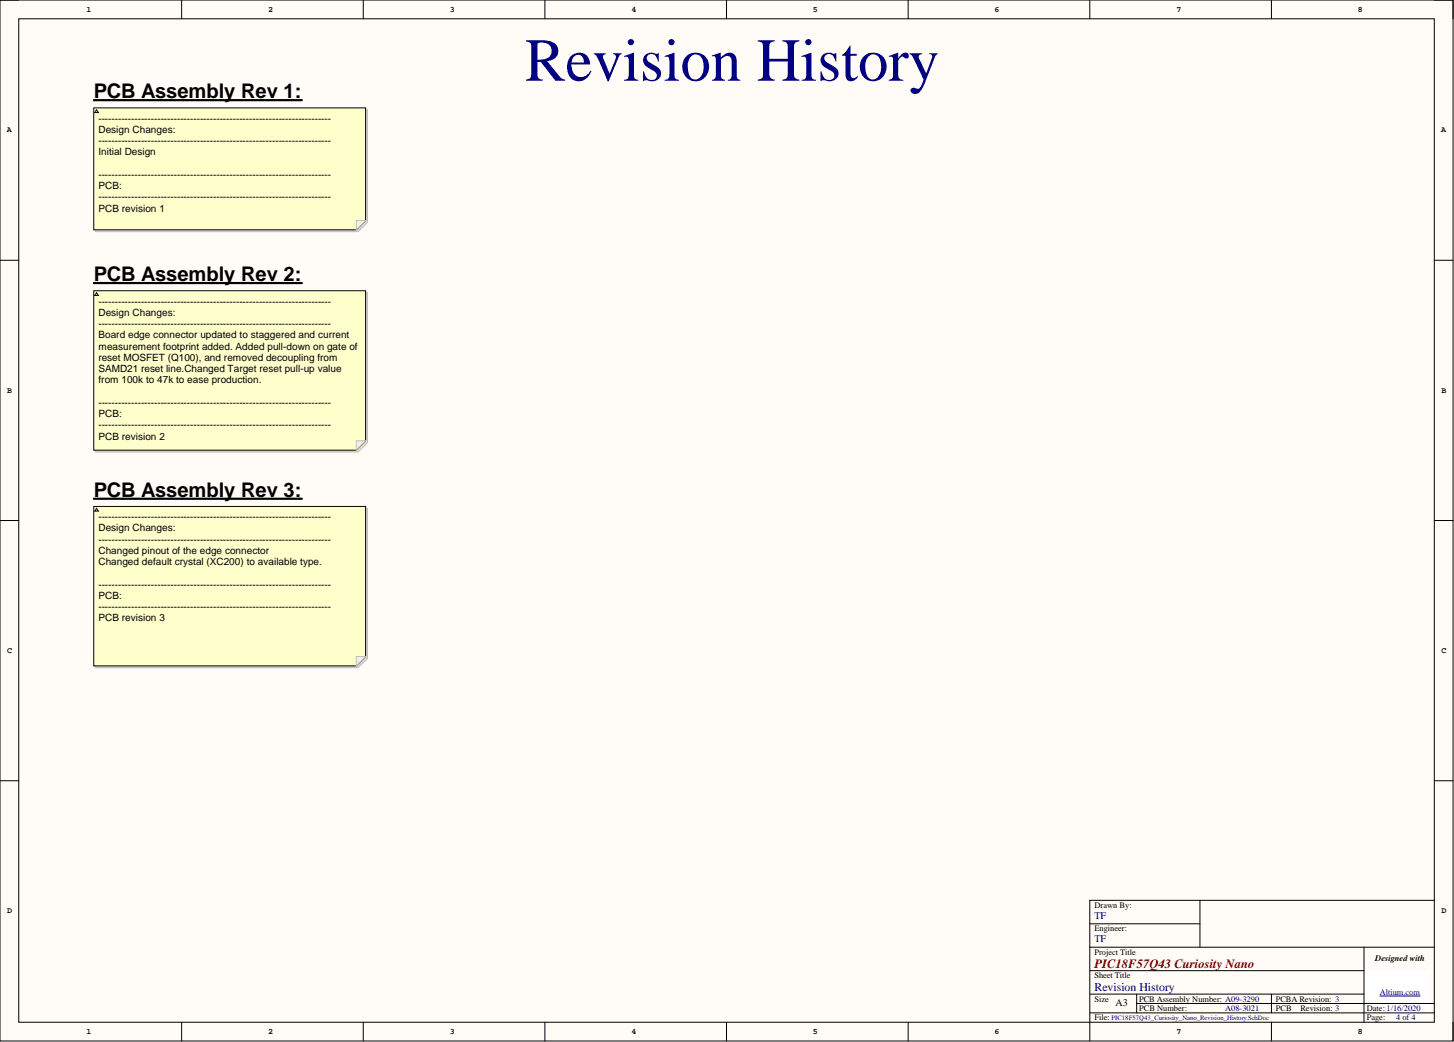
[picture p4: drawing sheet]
<svg xmlns="http://www.w3.org/2000/svg" width="393mm" height="282mm" viewBox="0 0 393 282" stroke-linecap="round" stroke-linejoin="round" font-family="sans-serif">
<defs><g id="words">
<text font-size="16.5" fill="#000080" x="142" y="21.8">Revision History</text>
<g font-size="5.5">
<text x="25.4" y="26.5">PCB Assembly Rev 1:</text>
<text x="25.4" y="76">PCB Assembly Rev 2:</text>
<text x="25.4" y="134.3">PCB Assembly Rev 3:</text>
</g>
<text font-size="3.4" fill="#800000" x="296.1" y="261.8">PIC18F57Q43 CuriosityNano</text>
<text font-size="3.2" fill="#000080" x="296.1" y="268">Revision History</text>
<g font-size="2.7">
<text x="26.6" y="32.9">-----------------------------------------------------------------------</text>
<text x="26.6" y="35.9">Design Changes:</text>
<text x="26.6" y="39">-----------------------------------------------------------------------</text>
<text x="26.6" y="42">Initial Design</text>
<text x="26.6" y="48.1">-----------------------------------------------------------------------</text>
<text x="26.6" y="51.2">PCB:</text>
<text x="26.6" y="54.2">-----------------------------------------------------------------------</text>
<text x="26.6" y="57.3">PCB revision 1</text>
<text x="26.6" y="82.4">-----------------------------------------------------------------------</text>
<text x="26.6" y="85.4">Design Changes:</text>
<text x="26.6" y="88.5">-----------------------------------------------------------------------</text>
<text x="26.6" y="91.5">Board edge connector updated to staggered and current</text>
<text x="26.6" y="94.5">measurement footprint added. Added pull-down on gate of</text>
<text x="26.6" y="97.6">reset MOSFET (Q100), and removed decoupling from</text>
<text x="26.6" y="100.6">SAMD21 reset line.Changed Target reset pull-up value</text>
<text x="26.6" y="103.7">from 100k to 47k to ease production.</text>
<text x="26.6" y="109.8">-----------------------------------------------------------------------</text>
<text x="26.6" y="112.8">PCB:</text>
<text x="26.6" y="115.9">-----------------------------------------------------------------------</text>
<text x="26.6" y="118.9">PCB revision 2</text>
<text x="26.6" y="140.7">-----------------------------------------------------------------------</text>
<text x="26.6" y="143.8">Design Changes:</text>
<text x="26.6" y="146.8">-----------------------------------------------------------------------</text>
<text x="26.6" y="149.9">Changed pinout of the edge connector</text>
<text x="26.6" y="152.9">Changed default crystal (XC200) to available type.</text>
<text x="26.6" y="159">-----------------------------------------------------------------------</text>
<text x="26.6" y="162">PCB:</text>
<text x="26.6" y="165.1">-----------------------------------------------------------------------</text>
<text x="26.6" y="168.1">PCB revision 3</text>
<text x="301.8" y="272.1">A3</text>
</g>
<g font-size="2.7" fill="#000080">
<text x="296.1" y="248.7">TF</text>
<text x="296.1" y="254.9">TF</text>
</g>
<g font-size="2.3">
<text x="296.1" y="245.6">Drawn By:</text>
<text x="296.1" y="251.9">Engineer:</text>
<text x="296.1" y="258.3">Project Title</text>
<text x="372" y="260">Designed with</text>
<text x="296.1" y="264.6">Sheet Title</text>
<text x="296.1" y="270.9">Size</text>
<text x="308.2" y="270.9">PCB Assembly Number: A09-3290</text>
<text x="308.2" y="273.5">PCB Number:</text>
<text x="345.2" y="270.9">PCBA Revision: 3</text>
<text x="345.2" y="273.5">PCB</text>
<text x="351.8" y="273.5">Revision: 3</text>
<text x="369.8" y="273.5">Date:1/16/2020</text>
<text x="296.1" y="276">File:</text>
<text x="369.8" y="276">Page:</text>
</g>
<g font-size="2.3" fill="#000080">
<text x="373.3" y="269.2">Altium.com</text>
<text x="331.5" y="273.5">A08-3021</text>
<text x="377.7" y="276">4 of 4</text>
</g>
<g font-size="2.2">
<text x="23.4" y="3.1">1</text>
<text x="72.6" y="3.1">2</text>
<text x="121.6" y="3.1">3</text>
<text x="170.8" y="3.1">4</text>
<text x="219.9" y="3.1">5</text>
<text x="269" y="3.1">6</text>
<text x="318.2" y="3.1">7</text>
<text x="367.4" y="3.1">8</text>
<text x="1.9" y="35.8">A</text>
<text x="389.9" y="35.8">A</text>
<text x="1.9" y="106.2">B</text>
<text x="389.9" y="106.2">B</text>
<text x="1.9" y="176.6">C</text>
<text x="389.9" y="176.6">C</text>
<text x="1.9" y="247">D</text>
<text x="389.9" y="247">D</text>
<text x="23.4" y="279.7">1</text>
<text x="72.6" y="279.7">2</text>
<text x="121.6" y="279.7">3</text>
<text x="170.8" y="279.7">4</text>
<text x="219.9" y="279.7">5</text>
<text x="269" y="279.7">6</text>
<text x="318.2" y="279.7">7</text>
<text x="367.4" y="279.7">8</text>
</g>
<text font-size="1.8" fill="#000080" x="300.7" y="275.9">PIC18F57Q43_Curiosity_Nano_Revision_History.SchDoc</text>
</g></defs>
<path d="M0 0h393.1v281.6h-393.1z" fill-rule="evenodd" fill="#fffcf8"/>
<path d="M0 0h393.1v281.6h-393.1z" fill="none" stroke="#000" stroke-width=".27"/>
<path d="M5.1 5.1h382.9v271.4h-382.9z" fill-rule="evenodd" fill="#fffcf8"/>
<g fill="none" stroke="#000" stroke-width=".27">
<path d="M0 0h5.1M5.1 5.1h382.9v271.4h-382.9zM49.1 0v5.1M98.3 0v5.1M147.4 0v5.1M196.5 0v5.1M245.7 0v5.1M294.8 0v5.1M344 0v5.1M388 0h5.1v5.1M0 70.4h5.1M388 70.4h5.1"/>
<path d="M0 140.8h5.1M388 140.8h5.1M0 211.2h5.1M388 211.2h5.1M49.1 276.5v5.1M98.3 276.5v5.1M147.4 276.5v5.1M196.5 276.5v5.1M245.7 276.5v5.1M294.8 276.5v5.1M344 276.5v5.1M393.1 276.5v5.1"/>
</g>
<path d="M369 262.8h17.8v11.2h-17.8z" fill-rule="evenodd" fill="#fff"/>
<path d="M369 262.8h17.8v11.2h-17.8z" fill="none" stroke="#fff" stroke-width=".27"/>
<path d="M294.8 249.9h29.8M294.8 256.2h93.2M324.6 243.5v12.7M369 256.2v20.3M388 243.5h-93.2v33M294.8 262.6h74.2M294.8 274h93.2M294.8 268.9h74.2M307.5 268.9v5.1M307.5 271.5h80.5M344 268.9v5.1" fill="none" stroke="#000" stroke-width=".27"/>
<path d="M373.3 269.4h10.9" fill="none" stroke="#000080" stroke-width=".27"/>
<path d="M25.4 27.1h56.3M25.4 76.6h56.3M25.4 134.9h56.3" fill="none" stroke="#000" stroke-width=".59"/>
<path d="M25.9 29.7h73.5v30.4l-2.5 2.6h-71z" fill-rule="evenodd" fill="#e0ddd8"/>
<path d="M25.9 29.7h73.5v30.4l-2.5 2.6h-71z" fill="none" stroke="#bfbdba" stroke-width=".27"/>
<path d="M25.4 29.2h73.5v30.4l-2.5 2.6h-71z" fill-rule="evenodd" fill="#ffc"/>
<path d="M25.4 29.2h73.5v30.4l-2.5 2.6h-71z" fill="none" stroke="#000" stroke-width=".27"/>
<path d="M96.4 59.6h2.5l-2.5 2.6z" fill="#f2f0e2"/>
<path d="M96.4 59.6h2.5l-2.5 2.6z" fill="none" stroke="#bfbdba" stroke-width=".27"/>
<path d="M26.1 29.7l.5 .8h-1z" fill="#ffcca3"/>
<path d="M26.1 29.7l.5 .8h-1z" fill="none" stroke="#300" stroke-width=".27"/>
<path d="M25.9 79.2h73.5v40.5l-2.5 2.6h-71z" fill-rule="evenodd" fill="#e0ddd8"/>
<path d="M25.9 79.2h73.5v40.5l-2.5 2.6h-71z" fill="none" stroke="#bfbdba" stroke-width=".27"/>
<path d="M25.4 78.7h73.5v40.5l-2.5 2.6h-71z" fill-rule="evenodd" fill="#ffc"/>
<path d="M25.4 78.7h73.5v40.5l-2.5 2.6h-71z" fill="none" stroke="#000" stroke-width=".27"/>
<path d="M96.4 119.2h2.5l-2.5 2.6z" fill="#f2f0e2"/>
<path d="M96.4 119.2h2.5l-2.5 2.6z" fill="none" stroke="#bfbdba" stroke-width=".27"/>
<path d="M26.1 79.2l.5 .7h-1z" fill="#ffcca3"/>
<path d="M26.1 79.2l.5 .7h-1z" fill="none" stroke="#300" stroke-width=".27"/>
<path d="M25.9 137.5h73.5v40.6l-2.5 2.5h-71z" fill-rule="evenodd" fill="#e0ddd8"/>
<path d="M25.9 137.5h73.5v40.6l-2.5 2.5h-71z" fill="none" stroke="#bfbdba" stroke-width=".27"/>
<path d="M25.4 137h73.5v40.6l-2.5 2.5h-71z" fill-rule="evenodd" fill="#ffc"/>
<path d="M25.4 137h73.5v40.6l-2.5 2.5h-71z" fill="none" stroke="#000" stroke-width=".27"/>
<path d="M96.4 177.6h2.5l-2.5 2.5z" fill="#f2f0e2"/>
<path d="M96.4 177.6h2.5l-2.5 2.5z" fill="none" stroke="#bfbdba" stroke-width=".27"/>
<path d="M26.1 137.5l.5 .8h-1z" fill="#ffcca3"/>
<path d="M26.1 137.5l.5 .8h-1z" fill="none" stroke="#300" stroke-width=".27"/>
<use href="#words"/>
</svg>
